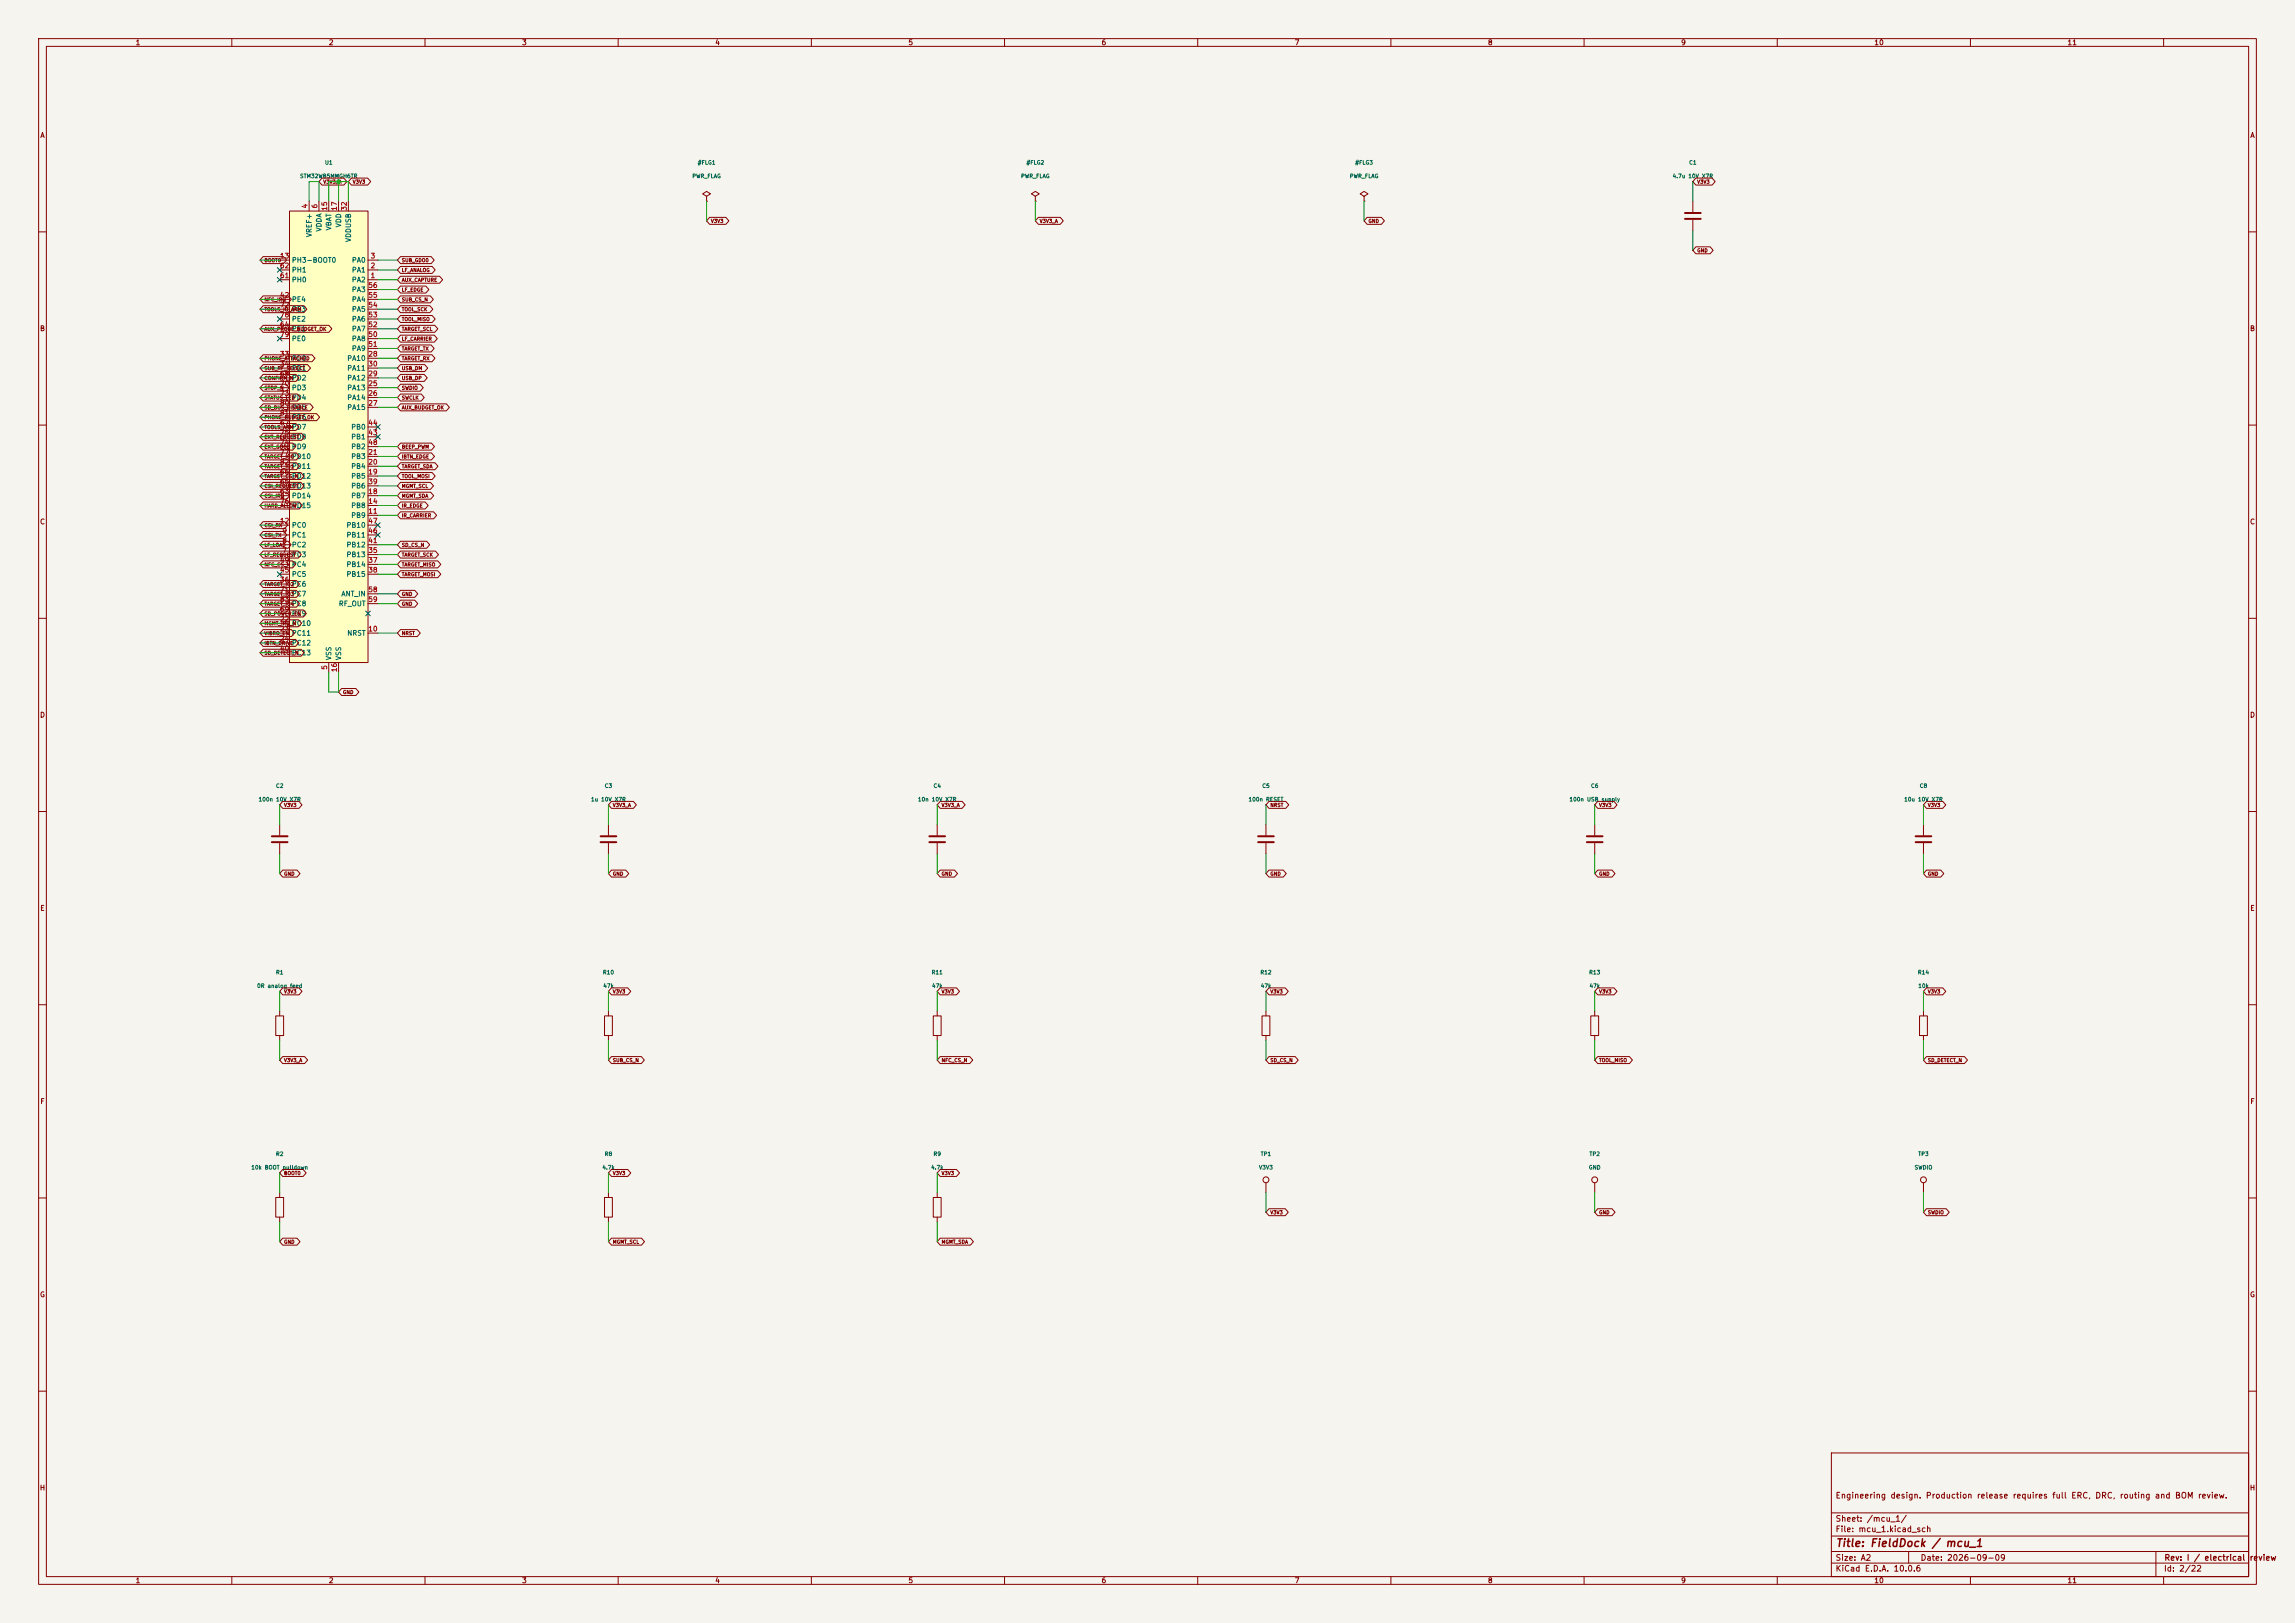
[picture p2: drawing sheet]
<svg xmlns="http://www.w3.org/2000/svg" width="594mm" height="420mm" viewBox="0 0 594 420" stroke-linecap="round" stroke-linejoin="round" font-family="sans-serif">
<defs><g id="words">
<text font-size="2" fill="#840000" x="475" y="400.8">Title: FieldDock / mcu_1</text>
<g font-size="1.5" fill="#840000">
<text x="475" y="388.1">Engineering design. Production release requires full ERC, DRC, routing and BOM review.</text>
<text x="475" y="394.1">Sheet: /mcu_1/</text>
<text x="475" y="396.8">File: mcu_1.kicad_sch</text>
<text x="475" y="407">KiCad E.D.A. 10.0.6</text>
<text x="475" y="404.2">Size: A2</text>
<text x="497" y="404.2">Date: 2026-09-09</text>
<text x="560" y="407">Id: 2/22</text>
<text x="560.1" y="404.2">Rev: I / electrical</text>
<text x="582.1" y="404.2">review</text>
</g>
<g font-size="1.3" fill="#840000">
<text x="35" y="12">1</text>
<text x="85" y="12">2</text>
<text x="135" y="12">3</text>
<text x="185" y="12">4</text>
<text x="235" y="12">5</text>
<text x="285" y="12">6</text>
<text x="335" y="12">7</text>
<text x="385" y="12">8</text>
<text x="435" y="12">9</text>
<text x="485" y="12">10</text>
<text x="535" y="12">11</text>
<text x="10.3" y="36">A</text>
<text x="582.3" y="36">A</text>
<text x="10.2" y="86">B</text>
<text x="582.2" y="86">B</text>
<text x="10.2" y="136">C</text>
<text x="582.2" y="136">C</text>
<text x="10.2" y="186">D</text>
<text x="582.2" y="186">D</text>
<text x="10.3" y="236">E</text>
<text x="582.3" y="236">E</text>
<text x="10.3" y="286">F</text>
<text x="582.3" y="286">F</text>
<text x="10.2" y="336">G</text>
<text x="582.2" y="336">G</text>
<text x="10.2" y="386">H</text>
<text x="582.2" y="386">H</text>
<text x="35" y="410">1</text>
<text x="85" y="410">2</text>
<text x="135" y="410">3</text>
<text x="185" y="410">4</text>
<text x="235" y="410">5</text>
<text x="285" y="410">6</text>
<text x="335" y="410">7</text>
<text x="385" y="410">8</text>
<text x="435" y="410">9</text>
<text x="485" y="410">10</text>
<text x="535" y="410">11</text>
</g>
<g font-size="1.3" fill="#a90000">
<text x="79.9" y="54.1" transform="rotate(-90 79.9 54.1)">4</text>
<text x="82.4" y="54.1" transform="rotate(-90 82.4 54.1)">6</text>
<text x="85" y="54.7" transform="rotate(-90 85 54.7)">15</text>
<text x="87.5" y="54.7" transform="rotate(-90 87.5 54.7)">17</text>
<text x="90" y="54.7" transform="rotate(-90 90 54.7)">32</text>
<text x="72.3" y="67.2">13</text>
<text x="72.3" y="69.7">62</text>
<text x="95.8" y="69.7">2</text>
<text x="95.8" y="67.2">3</text>
<text x="72.3" y="77.3">42</text>
<text x="72.3" y="72.3">61</text>
<text x="95.2" y="77.3">55</text>
<text x="95.2" y="74.8">56</text>
<text x="95.8" y="72.3">1</text>
<text x="72.3" y="79.9">72</text>
<text x="72.3" y="82.4">78</text>
<text x="95.2" y="82.4">53</text>
<text x="95.2" y="79.9">54</text>
<text x="72.3" y="85">64</text>
<text x="72.3" y="87.5">79</text>
<text x="95.2" y="87.5">50</text>
<text x="95.2" y="85">52</text>
<text x="72.3" y="92.6">33</text>
<text x="72.3" y="95.1">34</text>
<text x="95.2" y="92.6">28</text>
<text x="95.2" y="95.1">30</text>
<text x="95.2" y="90">51</text>
<text x="72.3" y="97.7">68</text>
<text x="72.3" y="100.2">70</text>
<text x="95.2" y="100.2">25</text>
<text x="95.2" y="97.7">29</text>
<text x="72.3" y="102.7">73</text>
<text x="72.3" y="105.3">80</text>
<text x="72.3" y="107.8">81</text>
<text x="95.2" y="102.7">26</text>
<text x="95.2" y="105.3">27</text>
<text x="72.3" y="110.4">67</text>
<text x="72.3" y="112.9">75</text>
<text x="95.2" y="112.9">43</text>
<text x="95.2" y="110.4">44</text>
<text x="72.3" y="115.4">74</text>
<text x="72.3" y="118">77</text>
<text x="95.2" y="118">21</text>
<text x="95.2" y="115.4">48</text>
<text x="72.3" y="125.6">65</text>
<text x="72.3" y="123.1">66</text>
<text x="72.3" y="120.5">82</text>
<text x="95.2" y="123.1">19</text>
<text x="95.2" y="120.5">20</text>
<text x="95.2" y="125.6">39</text>
<text x="72.3" y="128.1">63</text>
<text x="72.3" y="130.7">76</text>
<text x="95.2" y="130.7">14</text>
<text x="95.2" y="128.1">18</text>
<text x="72.3" y="135.8">12</text>
<text x="95.2" y="133.2">11</text>
<text x="95.2" y="135.8">47</text>
<text x="72.9" y="143.4">7</text>
<text x="72.9" y="140.8">8</text>
<text x="72.9" y="138.3">9</text>
<text x="95.2" y="143.4">35</text>
<text x="95.2" y="140.8">41</text>
<text x="95.2" y="138.3">46</text>
<text x="72.3" y="148.5">45</text>
<text x="72.3" y="145.9">49</text>
<text x="95.2" y="145.9">37</text>
<text x="95.2" y="148.5">38</text>
<text x="72.3" y="151">36</text>
<text x="72.3" y="153.5">71</text>
<text x="95.2" y="153.5">58</text>
<text x="72.3" y="161.2">22</text>
<text x="72.3" y="158.6">69</text>
<text x="72.3" y="156.1">83</text>
<text x="95.2" y="156.1">59</text>
<text x="72.3" y="163.7">23</text>
<text x="72.3" y="166.2">24</text>
<text x="95.2" y="163.7">10</text>
<text x="72.3" y="168.8">40</text>
<text x="85" y="173.5" transform="rotate(-90 85 173.5)">5</text>
<text x="87.5" y="174.1" transform="rotate(-90 87.5 174.1)">16</text>
</g>
<g font-size="1.3" fill="#006464">
<text x="86.1" y="59.8" transform="rotate(-90 86.1 59.8)">VBAT</text>
<text x="88.6" y="59" transform="rotate(-90 88.6 59)">VDD</text>
<text x="81" y="61.5" transform="rotate(-90 81 61.5)">VREF+</text>
<text x="83.5" y="60.1" transform="rotate(-90 83.5 60.1)">VDDA</text>
<text x="91.1" y="62.8" transform="rotate(-90 91.1 62.8)">VDDUSB</text>
<text x="75.4" y="68.3">PH3-BOOT0</text>
<text x="75.4" y="70.8">PH1</text>
<text x="90.9" y="70.8">PA1</text>
<text x="90.9" y="68.3">PA0</text>
<text x="75.4" y="73.4">PH0</text>
<text x="90.9" y="73.4">PA2</text>
<text x="90.9" y="75.9">PA3</text>
<text x="75.4" y="78.4">PE4</text>
<text x="75.4" y="81">PE3</text>
<text x="75.4" y="83.5">PE2</text>
<text x="90.9" y="83.5">PA6</text>
<text x="90.9" y="81">PA5</text>
<text x="90.9" y="78.4">PA4</text>
<text x="75.4" y="86.1">PE1</text>
<text x="75.4" y="88.6">PE0</text>
<text x="90.9" y="88.6">PA8</text>
<text x="90.9" y="86.1">PA7</text>
<text x="75.4" y="93.7">PD0</text>
<text x="89.7" y="93.7">PA10</text>
<text x="90.9" y="91.1">PA9</text>
<text x="75.4" y="96.2">PD1</text>
<text x="75.4" y="98.8">PD2</text>
<text x="75.4" y="101.3">PD3</text>
<text x="89.7" y="101.3">PA13</text>
<text x="89.7" y="98.8">PA12</text>
<text x="89.7" y="96.2">PA11</text>
<text x="75.4" y="103.8">PD4</text>
<text x="75.4" y="106.4">PD5</text>
<text x="89.7" y="103.8">PA14</text>
<text x="89.7" y="106.4">PA15</text>
<text x="75.4" y="111.5">PD7</text>
<text x="75.4" y="114">PD8</text>
<text x="75.4" y="108.9">PD6</text>
<text x="90.8" y="114">PB1</text>
<text x="90.8" y="111.5">PB0</text>
<text x="75.4" y="116.5">PD9</text>
<text x="75.4" y="119.1">PD10</text>
<text x="90.8" y="119.1">PB3</text>
<text x="90.8" y="116.5">PB2</text>
<text x="75.4" y="124.2">PD12</text>
<text x="75.4" y="121.6">PD11</text>
<text x="90.8" y="124.2">PB5</text>
<text x="90.8" y="121.6">PB4</text>
<text x="75.4" y="129.2">PD14</text>
<text x="75.4" y="126.7">PD13</text>
<text x="75.4" y="131.8">PD15</text>
<text x="90.8" y="131.8">PB8</text>
<text x="90.8" y="129.2">PB7</text>
<text x="90.8" y="126.7">PB6</text>
<text x="75.4" y="136.9">PC0</text>
<text x="89.6" y="136.9">PB10</text>
<text x="90.8" y="134.3">PB9</text>
<text x="75.4" y="141.9">PC2</text>
<text x="75.4" y="139.4">PC1</text>
<text x="89.6" y="141.9">PB12</text>
<text x="89.6" y="139.4">PB11</text>
<text x="75.4" y="144.5">PC3</text>
<text x="75.4" y="149.6">PC5</text>
<text x="75.4" y="147">PC4</text>
<text x="89.6" y="144.5">PB13</text>
<text x="89.6" y="147">PB14</text>
<text x="89.6" y="149.6">PB15</text>
<text x="75.4" y="152.1">PC6</text>
<text x="75.4" y="154.6">PC7</text>
<text x="88.2" y="154.6">ANT_IN</text>
<text x="75.4" y="159.7">PC9</text>
<text x="75.4" y="157.2">PC8</text>
<text x="87.6" y="157.2">RF_OUT</text>
<text x="75.4" y="162.3">PC10</text>
<text x="75.4" y="164.8">PC11</text>
<text x="75.4" y="167.3">PC12</text>
<text x="89.7" y="164.8">NRST</text>
<text x="75.4" y="169.9">PC13</text>
<text x="86.1" y="171" transform="rotate(-90 86.1 171)">VSS</text>
<text x="88.6" y="171" transform="rotate(-90 88.6 171)">VSS</text>
</g>
<g font-size="1" fill="#006464">
<text x="77.5" y="46.3">STM32WB5MMGH6TR</text>
<text x="84" y="42.8">U1</text>
<text x="179.1" y="46.3">PWR_FLAG</text>
<text x="180.5" y="42.8">#FLG1</text>
<text x="264.2" y="46.3">PWR_FLAG</text>
<text x="265.6" y="42.8">#FLG2</text>
<text x="349.2" y="46.3">PWR_FLAG</text>
<text x="350.7" y="42.8">#FLG3</text>
<text x="432.8" y="46.3">4.7u 10V X7R</text>
<text x="437.1" y="42.8">C1</text>
<text x="66.8" y="207.6">100n 10V X7R</text>
<text x="71.3" y="204.1">C2</text>
<text x="152.9" y="207.6">1u 10V X7R</text>
<text x="156.4" y="204.1">C3</text>
<text x="237.5" y="207.6">10n 10V X7R</text>
<text x="241.5" y="204.1">C4</text>
<text x="323" y="207.6">100n RESET</text>
<text x="326.6" y="204.1">C5</text>
<text x="406.1" y="207.6">100n USB supply</text>
<text x="411.7" y="204.1">C6</text>
<text x="492.7" y="207.6">10u 10V X7R</text>
<text x="496.8" y="204.1">C8</text>
<text x="66.4" y="255.9">0R analog feed</text>
<text x="71.3" y="252.4">R1</text>
<text x="155.9" y="252.4">R10</text>
<text x="156" y="255.9">47k</text>
<text x="241" y="252.4">R11</text>
<text x="241.1" y="255.9">47k</text>
<text x="326.1" y="252.4">R12</text>
<text x="326.2" y="255.9">47k</text>
<text x="411.2" y="252.4">R13</text>
<text x="411.3" y="255.9">47k</text>
<text x="496.3" y="252.4">R14</text>
<text x="496.4" y="255.9">10k</text>
<text x="71.3" y="299.4">R2</text>
<text x="156.4" y="299.4">R8</text>
<text x="241.5" y="299.4">R9</text>
<text x="326.2" y="299.4">TP1</text>
<text x="411.3" y="299.4">TP2</text>
<text x="496.4" y="299.4">TP3</text>
<text x="64.9" y="302.9">10k BOOT pulldown</text>
<text x="155.8" y="302.9">4.7k</text>
<text x="240.9" y="302.9">4.7k</text>
<text x="325.8" y="302.9">V3V3</text>
<text x="411.1" y="302.9">GND</text>
<text x="495.4" y="302.9">SWDIO</text>
</g>
<g font-size=".9" fill="#840000">
<text x="83.6" y="47.7">V3V3_A</text>
<text x="91.2" y="47.7">V3V3</text>
<text x="439.2" y="47.7">V3V3</text>
<text x="183.9" y="57.9">V3V3</text>
<text x="269" y="57.9">V3V3_A</text>
<text x="354.1" y="57.9">GND</text>
<text x="439.2" y="65.5">GND</text>
<text x="68.3" y="68.1">BOOT0</text>
<text x="103.9" y="70.6">LF_ANALOG</text>
<text x="103.9" y="68.1">SUB_GDO0</text>
<text x="103.9" y="73.1">AUX_CAPTURE</text>
<text x="103.9" y="75.7">LF_EDGE</text>
<text x="68.3" y="78.2">NFC_IRQ</text>
<text x="68.3" y="80.8">TOOLS_IO_ARM</text>
<text x="103.9" y="83.3">TOOL_MISO</text>
<text x="103.9" y="80.8">TOOL_SCK</text>
<text x="103.9" y="78.2">SUB_CS_N</text>
<text x="68.3" y="85.8">AUX_PROBE_BUDGET_OK</text>
<text x="103.9" y="85.8">TARGET_SCL</text>
<text x="103.9" y="88.4">LF_CARRIER</text>
<text x="68.3" y="93.5">PHONE_ATTACHED</text>
<text x="68.3" y="96">SUB_RF_SELECT</text>
<text x="103.9" y="93.5">TARGET_RX</text>
<text x="103.9" y="96">USB_DM</text>
<text x="103.9" y="90.9">TARGET_TX</text>
<text x="68.3" y="98.5">CONFIRM_N</text>
<text x="68.3" y="101.1">STOP_N</text>
<text x="103.9" y="101.1">SWDIO</text>
<text x="103.9" y="98.5">USB_DP</text>
<text x="68.3" y="106.2">SD_BUS_DISABLE</text>
<text x="68.3" y="103.6">STATUS_LED</text>
<text x="103.9" y="103.6">SWCLK</text>
<text x="103.9" y="106.2">AUX_BUDGET_OK</text>
<text x="68.3" y="113.8">EXT_REQUEST</text>
<text x="68.3" y="111.2">TOOLS_ARM</text>
<text x="68.3" y="108.7">PHONE_BUDGET_OK</text>
<text x="68.3" y="118.9">TARGET_IO0</text>
<text x="68.3" y="116.3">EXT_GOOD</text>
<text x="103.9" y="118.9">IBTN_EDGE</text>
<text x="103.9" y="116.3">BEEP_PWM</text>
<text x="68.3" y="123.9">TARGET_CS_N</text>
<text x="68.3" y="121.4">TARGET_IO1</text>
<text x="103.9" y="123.9">TOOL_MOSI</text>
<text x="103.9" y="121.4">TARGET_SDA</text>
<text x="68.3" y="131.6">HARD_ALLOW</text>
<text x="68.3" y="129">CSI_IRQ</text>
<text x="68.3" y="126.5">CSI_REQUEST</text>
<text x="103.9" y="131.6">IR_EDGE</text>
<text x="103.9" y="129">MGMT_SDA</text>
<text x="103.9" y="126.5">MGMT_SCL</text>
<text x="68.3" y="136.6">CSI_RX</text>
<text x="103.9" y="134.1">IR_CARRIER</text>
<text x="68.3" y="141.7">LF_LOAD</text>
<text x="68.3" y="139.2">CSI_TX</text>
<text x="103.9" y="141.7">SD_CS_N</text>
<text x="68.3" y="144.3">LF_REQUEST</text>
<text x="68.3" y="146.8">NFC_CS_N</text>
<text x="103.9" y="144.3">TARGET_SCK</text>
<text x="103.9" y="146.8">TARGET_MISO</text>
<text x="103.9" y="149.3">TARGET_MOSI</text>
<text x="68.3" y="151.9">TARGET_IO2</text>
<text x="68.3" y="154.4">TARGET_IO3</text>
<text x="103.9" y="154.4">GND</text>
<text x="68.3" y="159.5">SD_POWER_EN</text>
<text x="68.3" y="157">TARGET_IO4</text>
<text x="103.9" y="157">GND</text>
<text x="68.3" y="164.6">VIBRO_EN</text>
<text x="68.3" y="162">MGMT_IRQ_N</text>
<text x="68.3" y="167.1">IBTN_DRIVE</text>
<text x="103.9" y="164.6">NRST</text>
<text x="68.3" y="169.7">SD_DETECT_N</text>
<text x="88.7" y="179.8">GND</text>
<text x="73.4" y="209">V3V3</text>
<text x="158.5" y="209">V3V3_A</text>
<text x="243.6" y="209">V3V3_A</text>
<text x="328.7" y="209">NRST</text>
<text x="413.8" y="209">V3V3</text>
<text x="498.9" y="209">V3V3</text>
<text x="73.4" y="226.8">GND</text>
<text x="158.5" y="226.8">GND</text>
<text x="243.6" y="226.8">GND</text>
<text x="328.7" y="226.8">GND</text>
<text x="413.8" y="226.8">GND</text>
<text x="498.9" y="226.8">GND</text>
<text x="73.4" y="257.3">V3V3</text>
<text x="158.5" y="257.3">V3V3</text>
<text x="243.6" y="257.3">V3V3</text>
<text x="328.7" y="257.3">V3V3</text>
<text x="413.8" y="257.3">V3V3</text>
<text x="498.9" y="257.3">V3V3</text>
<text x="73.4" y="275.1">V3V3_A</text>
<text x="158.5" y="275.1">SUB_CS_N</text>
<text x="243.6" y="275.1">NFC_CS_N</text>
<text x="328.7" y="275.1">SD_CS_N</text>
<text x="413.8" y="275.1">TOOL_MISO</text>
<text x="498.9" y="275.1">SD_DETECT_N</text>
<text x="73.4" y="304.3">BOOT0</text>
<text x="158.5" y="304.3">V3V3</text>
<text x="243.6" y="304.3">V3V3</text>
<text x="328.7" y="314.4">V3V3</text>
<text x="413.8" y="314.4">GND</text>
<text x="498.9" y="314.4">SWDIO</text>
<text x="73.4" y="322.1">GND</text>
<text x="158.5" y="322.1">MGMT_SCL</text>
<text x="243.6" y="322.1">MGMT_SDA</text>
</g>
</g></defs>
<path d="M0 0h594v420h-594z" fill="#f5f4ef" stroke="#f5f4ef" stroke-width=".26"/>
<g fill="none" stroke="#840000" stroke-width=".26">
<path d="M10 10h574v400h-574zM12 12h570v396h-570zM60 10v2M110 10v2M160 10v2M210 10v2M260 10v2M310 10v2M360 10v2M410 10v2M460 10v2M510 10v2"/>
<path d="M560 10v2M10 60h2M582 60h2M10 110h2M582 110h2M10 160h2M582 160h2M10 210h2M242.6 213.4v2.8M242.6 218.2v2.8M582 210h2M10 260h2"/>
<path d="M582 260h2M10 310h2M412.7 306.1v2.5M582 310h2M10 360h2M474 376h108v32h-108zM582 360h2M474 397.5h108M474 391.5h108M60 408v2M110 408v2M160 408v2"/>
<path d="M210 408v2M260 408v2M310 408v2M360 408v2M410 408v2M460 408v2M474 404.5h108M474 401.5h108M494 401.5v3M510 408v2M558 401.5v6.5M560 408v2"/>
<circle cx="412.8" cy="305.3" r=".76"/>
</g>
<path d="M240.5 216.4h4.1M240.5 217.9h4.1" fill="none" stroke="#840000" stroke-width=".51"/>
<path d="M74.9 54.6h20.3v116.9h-20.3z" fill="#ffffc2"/>
<g fill="none" stroke="#840000" stroke-width=".26">
<path d="M74.9 54.6h20.3v116.9h-20.3zM80 52.1v2.5M82.5 52.1v2.5M83.3 46.1h5.7l.8 .9-.8 .9h-5.7l-.8-.9zM85.1 52.1v2.5M87.6 52.1v2.5M90.2 52.1v2.5M91 46.1h4.2l.7 .9-.7 .9h-4.2l-.8-.9zM182.9 50.8l1-.6-1-.7-1 .7 1 .6v1.3M182.9 52.1h.1M183.7 56.2h4.2l.8 1-.8 .9h-4.2l-.8-.9zM268 50.8l1-.6-1-.7-1 .7 1 .6v1.3"/>
<path d="M268 52.1h.1M268.8 56.2h5.6l.8 1-.8 .9h-5.6l-.8-.9zM353.1 50.8l1-.6-1-.7-1.1 .7 1.1 .6v1.3M353.1 52.1h.1M353.8 56.2h3.7l.8 1-.8 .9h-3.7l-.7-.9zM438.1 52.1v2.8M438.1 56.9v2.8M438.9 46.1h4.2l.8 .9-.8 .9h-4.2l-.8-.9zM68.1 66.4h5.3l.8 .9-.8 .9h-5.3l-.8-.9zM68.1 76.6h6.5l.8 .9-.8 .9h-6.5l-.8-.9zM68.1 79.1h10.5l.8 .9-.8 .9h-10.5l-.8-.9zM72.4 72.4h2.5"/>
<path d="M72.4 69.9h2.5M72.4 67.3h2.5M72.4 77.5h2.5M95.2 72.4h2.6M95.2 69.9h2.6M95.2 67.3h2.6M95.2 77.5h2.6M95.2 74.9h2.6M103.7 68.9h8.1l.8 1-.8 .9h-8.1l-.8-.9zM103.7 66.4h7.9l.8 .9-.8 .9h-7.9l-.8-.9zM103.7 71.5h10.1l.8 .9-.8 .9h-10.1l-.8-.9zM103.7 79.1h7.5l.8 .9-.8 .9h-7.5l-.8-.9z"/>
<path d="M103.7 76.6h7.7l.8 .9-.8 .9h-7.7l-.8-.9zM103.7 74h6.5l.8 .9-.8 .9h-6.5l-.8-.9zM438.9 63.9h3.7l.8 .9-.8 .9h-3.7l-.8-.9zM68.1 84.2h17l.8 .9-.8 .9h-17l-.8-.9zM68.1 91.8h12.6l.8 .9-.8 .9h-12.6l-.8-.9zM68.1 94.3h11.5l.8 1-.8 .9h-11.5l-.8-.9zM68.1 96.9h8.5l.8 .9-.8 .9h-8.5l-.8-.9zM68.1 99.4h6l.7 .9-.7 .9h-6l-.8-.9zM72.4 92.7h2.5M72.4 97.8h2.5M72.4 95.3h2.5M72.4 87.6h2.5"/>
<path d="M72.4 85.1h2.5M72.4 82.6h2.5M72.4 80h2.5M95.2 92.7h2.6M95.2 97.8h2.6M95.2 95.3h2.6M95.2 87.6h2.6M95.2 90.2h2.6M95.2 85.1h2.6M95.2 82.6h2.6M95.2 80h2.6M103.7 84.2h8.8l.8 .9-.8 .9h-8.8l-.8-.9z"/>
<path d="M103.7 81.6h8.1l.8 1-.8 .9h-8.1l-.8-.9zM103.7 99.4h5.1l.7 .9-.7 .9h-5.1l-.8-.9zM103.7 91.8h8.1l.8 .9-.8 .9h-8.1l-.8-.9zM103.7 96.9h6.1l.8 .9-.8 .9h-6.1l-.8-.9zM103.7 94.3h6.2l.8 1-.8 .9h-6.2l-.8-.9zM103.7 86.7h8.7l.8 .9-.8 .9h-8.7l-.8-.9zM103.7 89.3h7.9l.8 .9-.8 .9h-7.9l-.8-.9zM68.1 112.1h9.9l.8 .9-.8 .9h-9.9l-.8-.9zM68.1 117.2h8.6l.8 .9-.8 .9h-8.6l-.8-.9zM68.1 109.6h8.5l.8 .9-.8 .9h-8.5l-.8-.9zM68.1 119.7h8.6l.8 1-.8 .9h-8.6l-.8-.9zM68.1 107h13.8l.8 1-.8 .9h-13.8l-.8-.9z"/>
<path d="M68.1 104.5h12.2l.8 .9-.8 .9h-12.2l-.8-.9zM68.1 102h8.9l.8 .9-.8 .9h-8.9l-.8-.9zM68.1 114.7h7.7l.8 .9-.8 .9h-7.7l-.8-.9zM72.4 118.1h2.5M72.4 100.3h2.5M72.4 102.9h2.5M72.4 105.4h2.5M72.4 113h2.5M72.4 110.5h2.5M72.4 115.6h2.5M72.4 108h2.5M95.2 118.1h2.6"/>
<path d="M95.2 100.3h2.6M95.2 102.9h2.6M95.2 105.4h2.6M95.2 113h2.6M95.2 110.5h2.6M95.2 115.6h2.6M103.7 117.2h8l.8 .9-.8 .9h-8l-.8-.9zM103.7 119.7h8.9l.8 1-.8 .9h-8.9l-.8-.9zM103.7 102h5.3l.8 .9-.8 .9h-5.3l-.8-.9zM103.7 104.5h11.8l.8 .9-.8 .9h-11.8l-.8-.9zM103.7 114.7h8l.8 .9-.8 .9h-8l-.8-.9zM68.1 137.5h5.4l.7 .9-.7 .9h-5.4l-.8-.9z"/>
<path d="M68.1 135h5.6l.8 .9-.8 .9h-5.6l-.8-.9zM68.1 129.9h9.3l.8 .9-.8 .9h-9.3l-.8-.9zM68.1 127.4h6.1l.8 .9-.8 .9h-6.1l-.8-.9zM68.1 124.8h9.8l.8 .9-.8 .9h-9.8l-.8-.9zM68.1 122.3h9.8l.8 .9-.8 .9h-9.8l-.8-.9zM72.4 138.4h2.5M72.4 135.9h2.5M72.4 130.8h2.5M72.4 128.3h2.5M72.4 123.2h2.5M72.4 120.7h2.5M72.4 125.7h2.5"/>
<path d="M95.2 138.4h2.6M95.2 133.4h2.6M95.2 135.9h2.6M95.2 130.8h2.6M95.2 128.3h2.6M95.2 123.2h2.6M95.2 120.7h2.6M95.2 125.7h2.6M103.7 129.9h6.3l.8 .9-.8 .9h-6.3l-.8-.9zM103.7 127.4h7.8l.7 .9-.7 .9h-7.8l-.8-.9zM103.7 122.3h8.1l.8 .9-.8 .9h-8.1l-.8-.9zM103.7 124.8h7.7l.8 .9-.8 .9h-7.7l-.8-.9z"/>
<path d="M103.7 132.4h8.5l.8 1-.8 .9h-8.5l-.8-.9zM68.1 157.8h10.4l.8 1-.8 .9h-10.4l-.8-.9zM68.1 155.3h8.6l.8 .9-.8 .9h-8.6l-.8-.9zM68.1 142.6h9.1l.8 .9-.8 .9h-9.1l-.8-.9zM68.1 140.1h6.5l.8 .9-.8 .9h-6.5l-.8-.9zM68.1 150.2h8.6l.8 .9-.8 .9h-8.6l-.8-.9zM68.1 145.1h7.6l.8 1-.8 .9h-7.6l-.8-.9zM68.1 152.8h8.6l.8 .9-.8 .9h-8.6l-.8-.9zM72.4 143.5h2.5M72.4 141h2.5M72.4 151.1h2.5M72.4 146.1h2.5"/>
<path d="M72.4 148.6h2.5M72.4 153.7h2.5M72.4 156.2h2.5M72.4 158.8h2.5M95.2 143.5h2.6M95.2 141h2.6M95.2 146.1h2.6M95.2 148.6h2.6M95.2 153.7h2.6M95.2 156.2h2.6M103.7 142.6h9l.8 .9-.8 .9h-9l-.8-.9zM103.7 145.1h9.6l.8 1-.8 .9h-9.6l-.8-.9z"/>
<path d="M103.7 147.7h9.6l.8 .9-.8 .9h-9.6l-.8-.9zM103.7 140.1h6.7l.8 .9-.8 .9h-6.7l-.8-.9zM103.7 152.8h3.6l.8 .9-.8 .9h-3.6l-.8-.9zM103.7 155.3h3.6l.8 .9-.8 .9h-3.6l-.8-.9zM68.1 162.9h7.3l.8 .9-.8 .9h-7.3l-.8-.9zM68.1 168h9.8l.8 .9-.8 .9h-9.8l-.8-.9zM68.1 160.4h9.2l.8 .9-.8 .9h-9.2l-.8-.9zM68.1 165.5h8.4l.8 .9-.8 .9h-8.4l-.8-.9zM72.4 163.8h2.5M72.4 161.3h2.5M72.4 166.4h2.5M72.4 168.9h2.5"/>
<path d="M85.1 171.5v2.5M87.6 171.5v2.5M88.4 178.2h3.7l.8 .9-.8 .9h-3.7l-.8-.9zM95.2 163.8h2.6M103.7 162.9h4.3l.8 .9-.8 .9h-4.3l-.8-.9zM72.4 213.4v2.8M72.4 218.2v2.8M73.2 207.4h4.2l.8 .9-.8 .9h-4.2l-.8-.9zM157.5 213.4v2.8M157.5 218.2v2.8M158.3 207.4h5.6l.8 .9-.8 .9h-5.6l-.8-.9zM243.4 207.4h5.6l.8 .9-.8 .9h-5.6l-.8-.9z"/>
<path d="M327.7 213.4v2.8M327.7 218.2v2.8M328.4 207.4h4.4l.8 .9-.8 .9h-4.4l-.7-.9zM412.7 213.4v2.8M412.7 218.2v2.8M413.5 207.4h4.2l.8 .9-.8 .9h-4.2l-.8-.9zM497.8 213.4v2.8M497.8 218.2v2.8M498.6 207.4h4.2l.8 .9-.8 .9h-4.2l-.8-.9zM73.2 225.2h3.7l.8 .9-.8 .9h-3.7l-.8-.9zM158.3 225.2h3.7l.7 .9-.7 .9h-3.7l-.8-.9zM243.4 225.2h3.6l.8 .9-.8 .9h-3.6l-.8-.9z"/>
<path d="M328.4 225.2h3.7l.8 .9-.8 .9h-3.7l-.7-.9zM413.5 225.2h3.7l.8 .9-.8 .9h-3.7l-.8-.9zM498.6 225.2h3.7l.8 .9-.8 .9h-3.7l-.8-.9zM73.2 255.6h4.2l.8 .9-.8 .9h-4.2l-.8-.9zM158.3 255.6h4.2l.8 .9-.8 .9h-4.2l-.8-.9zM243.4 255.6h4.2l.7 .9-.7 .9h-4.2l-.8-.9zM328.4 255.6h4.2l.8 .9-.8 .9h-4.2l-.7-.9zM413.5 255.6h4.2l.8 .9-.8 .9h-4.2l-.8-.9zM498.6 255.6h4.2l.8 .9-.8 .9h-4.2l-.8-.9zM71.4 262.9h2v5.1h-2zM72.4 261.6v1.3M72.4 268v1.2"/>
<path d="M73.2 273.4h5.6l.8 .9-.8 .9h-5.6l-.8-.9zM156.5 262.9h2v5.1h-2zM157.5 261.6v1.3M157.5 268v1.2M158.3 273.4h7.7l.8 .9-.8 .9h-7.7l-.8-.9zM241.6 262.9h2v5.1h-2zM242.6 261.6v1.3M242.6 268v1.2M243.4 273.4h7.6l.8 .9-.8 .9h-7.6l-.8-.9zM326.6 262.9h2.1v5.1h-2.1zM327.7 261.6v1.3M327.7 268v1.2"/>
<path d="M328.4 273.4h6.8l.8 .9-.8 .9h-6.8l-.7-.9zM411.7 262.9h2.1v5.1h-2.1zM412.7 261.6v1.3M412.7 268v1.2M413.5 273.4h8.2l.8 .9-.8 .9h-8.2l-.8-.9zM496.8 262.9h2.1v5.1h-2.1zM497.8 261.6v1.3M497.8 268v1.2M498.6 273.4h9.8l.8 .9-.8 .9h-9.8l-.8-.9zM71.4 309.9h2v5.1h-2zM72.4 308.6v1.3M72.4 315v1.2"/>
<path d="M73.2 302.6h5.3l.7 .9-.7 .9h-5.3l-.8-.9zM156.5 309.9h2v5.1h-2zM157.5 308.6v1.3M157.5 315v1.2M158.3 302.6h4.2l.8 .9-.8 .9h-4.2l-.8-.9zM241.6 309.9h2v5.1h-2zM242.6 308.6v1.3M242.6 315v1.2M243.4 302.6h4.2l.7 .9-.7 .9h-4.2l-.8-.9zM327.7 306.1v2.5M328.4 312.8h4.2l.8 .9-.8 .9h-4.2l-.7-.9zM413.5 312.8h3.7l.8 .9-.8 .9h-3.7l-.8-.9z"/>
<path d="M497.8 306.1v2.5M498.6 312.8h5.1l.8 .9-.8 .9h-5.1l-.8-.9zM73.2 320.4h3.7l.8 .9-.8 .9h-3.7l-.8-.9zM158.3 320.4h7.7l.8 .9-.8 .9h-7.7l-.8-.9zM243.4 320.4h7.8l.7 .9-.7 .9h-7.8l-.8-.9z"/>
<circle cx="327.7" cy="305.3" r=".76"/>
<circle cx="497.8" cy="305.3" r=".76"/>
</g>
<path d="M436.1 55.1h4.1M436.1 56.6h4.1M70.4 216.4h4M70.4 217.9h4M155.4 216.4h4.1M155.4 217.9h4.1M325.6 216.4h4.1M325.6 217.9h4.1M410.7 216.4h4.1M410.7 217.9h4.1M495.8 216.4h4.1M495.8 217.9h4.1" fill="none" stroke="#840000" stroke-width=".51"/>
<g fill="none" stroke="#009600" stroke-width=".26">
<path d="M80 52.1v-5.1h2.5v5.1M85.1 52.1v-5.1h5.1v5.1M87.6 47v5.1M182.9 52.1v5.1M268 52.1v5.1M353.1 52.1v5.1M438.1 47v5.1M438.1 59.7v5.1M67.3 67.3h5.1M67.3 77.5h5.1M97.8 67.3h5.1M97.8 72.4h5.1"/>
<path d="M97.8 69.9h5.1M97.8 77.5h5.1M97.8 74.9h5.1M67.3 80h5.1M67.3 97.8h5.1M67.3 95.3h5.1M67.3 92.7h5.1M67.3 85.1h5.1M97.8 82.6h5.1M97.8 80h5.1M97.8 97.8h5.1M97.8 95.3h5.1"/>
<path d="M97.8 92.7h5.1M97.8 87.6h5.1M97.8 90.2h5.1M97.8 85.1h5.1M67.3 100.3h5.1M67.3 102.9h5.1M67.3 105.4h5.1M67.3 118.1h5.1M67.3 115.6h5.1M67.3 108h5.1M67.3 110.5h5.1M67.3 113h5.1"/>
<path d="M97.8 100.3h5.1M97.8 102.9h5.1M97.8 105.4h5.1M97.8 118.1h5.1M97.8 115.6h5.1M67.3 125.7h5.1M67.3 130.8h5.1M67.3 128.3h5.1M67.3 123.2h5.1M67.3 120.7h5.1M67.3 138.4h5.1M67.3 135.9h5.1"/>
<path d="M97.8 125.7h5.1M97.8 133.4h5.1M97.8 130.8h5.1M97.8 128.3h5.1M97.8 123.2h5.1M97.8 120.7h5.1M67.3 143.5h5.1M67.3 146.1h5.1M67.3 141h5.1M67.3 153.7h5.1M67.3 156.2h5.1M67.3 151.1h5.1"/>
<path d="M67.3 158.8h5.1M97.8 143.5h5.1M97.8 146.1h5.1M97.8 141h5.1M97.8 148.6h5.1M97.8 153.7h5.1M97.8 156.2h5.1M67.3 163.8h5.1M67.3 166.4h5.1M67.3 168.9h5.1M67.3 161.3h5.1M85.1 174v5.1h2.5v-5.1"/>
<path d="M97.8 163.8h5.1M72.4 208.3v5.1M157.5 208.3v5.1M242.6 208.3v5.1M327.7 208.3v5.1M412.7 208.3v5.1M497.8 208.3v5.1M72.4 221v5.1M157.5 221v5.1M242.6 221v5.1M327.7 221v5.1M412.7 221v5.1"/>
<path d="M497.8 221v5.1M72.4 256.5v5.1M157.5 256.5v5.1M242.6 256.5v5.1M327.7 256.5v5.1M412.7 256.5v5.1M497.8 256.5v5.1M72.4 269.2v5.1M157.5 269.2v5.1M242.6 269.2v5.1M327.7 269.2v5.1M412.7 269.2v5.1"/>
<path d="M497.8 269.2v5.1M72.4 303.5v5.1M72.4 316.2v5.1M157.5 303.5v5.1M157.5 316.2v5.1M242.6 303.5v5.1M242.6 316.2v5.1M327.7 308.6v5.1M412.7 308.6v5.1M497.8 308.6v5.1"/>
</g>
<g fill="none" stroke="#000084" stroke-width=".26">
<path d="M71.8 69.2l1.2 1.3M71.8 71.8l1.2 1.2M73 69.2l-1.2 1.3M73 71.8l-1.2 1.2M71.8 81.9l1.2 1.3M71.8 87l1.2 1.2M73 81.9l-1.2 1.3M73 87l-1.2 1.2M97.2 112.4l1.2 1.2M97.2 109.9l1.2 1.2M98.4 112.4l-1.2 1.2M98.4 109.9l-1.2 1.2"/>
<path d="M97.2 137.8l1.2 1.2M97.2 135.3l1.2 1.2M98.4 137.8l-1.2 1.2M98.4 135.3l-1.2 1.2M71.8 148l1.2 1.2M73 148l-1.2 1.2M94.6 158.1l1.3 1.3M95.9 158.1l-1.3 1.3"/>
</g>
<circle cx="87.6" cy="47" r=".46" fill="#009600" stroke="#009600" stroke-width=".26"/>
<use href="#words"/>
</svg>
